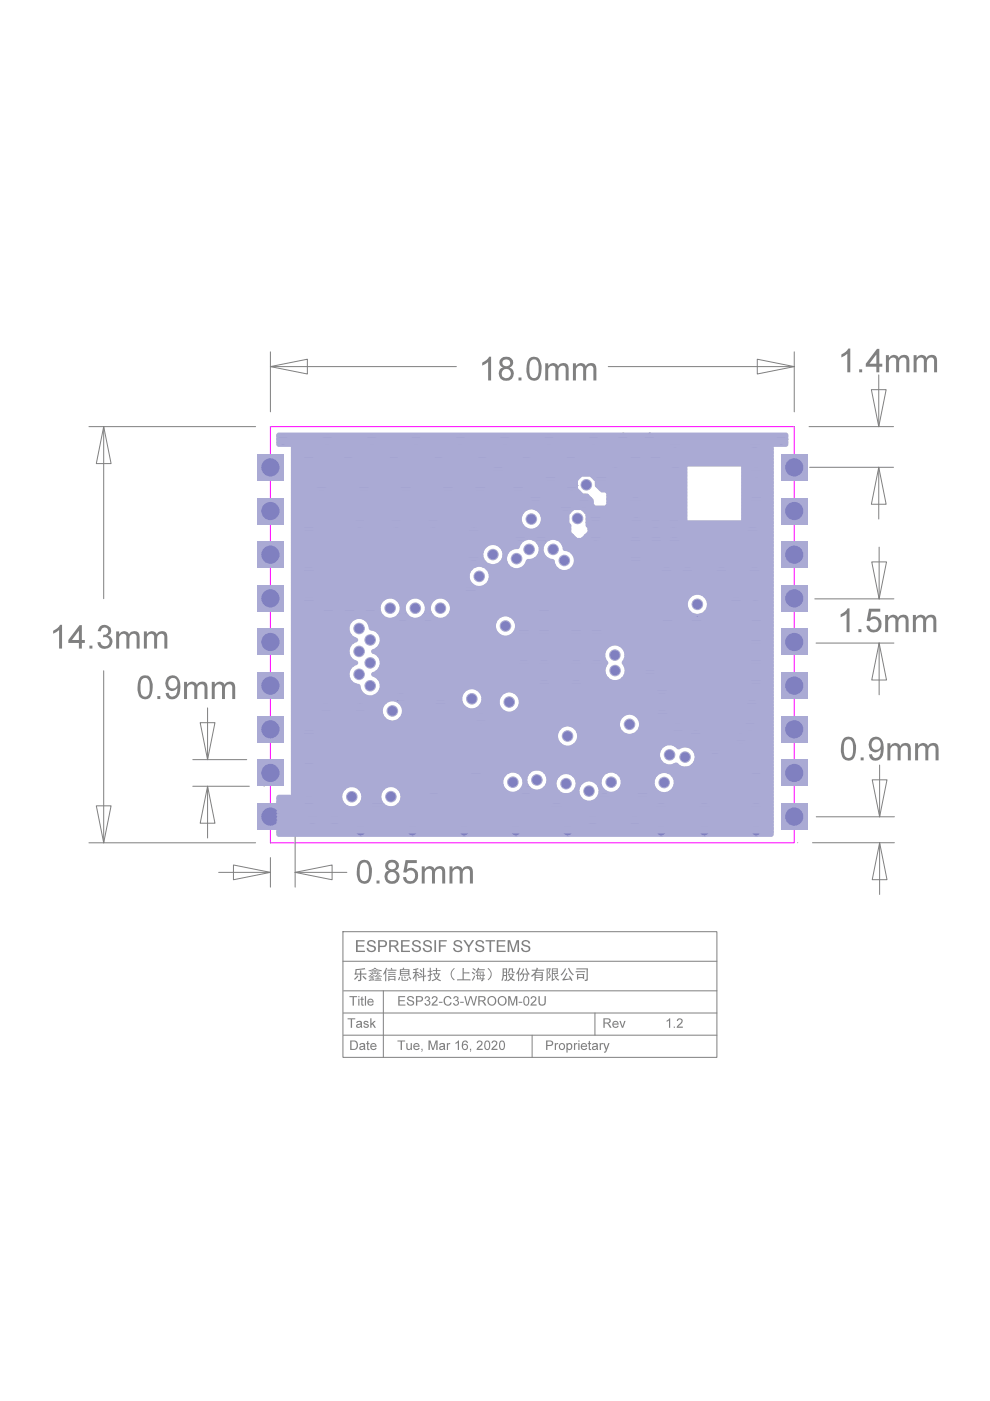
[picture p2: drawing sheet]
<svg xmlns="http://www.w3.org/2000/svg" width="210mm" height="297mm" viewBox="0 0 210 297" stroke-linecap="round" stroke-linejoin="round" font-family="sans-serif">
<defs><g id="words">
<text font-size="10.5" fill="#8080c0" x="61.1" y="175.9" transform="rotate(-90 61.1 175.9)">J9x1</text>
<g font-size="9.2" fill="#8080c0">
<text x="50.5" y="111.7">J2</text>
<text x="161.6" y="111.7">J17</text>
<text x="50.5" y="120.9">J3</text>
<text x="161.6" y="120.9">J16</text>
<text x="50.5" y="130.2">J4</text>
<text x="161.6" y="130.2">J15</text>
<text x="50.5" y="139.4">J5</text>
<text x="161.6" y="139.4">J14</text>
<text x="50.5" y="148.7">J6</text>
<text x="161.6" y="148.7">J13</text>
<text x="50.5" y="157.9">J7</text>
<text x="161.6" y="157.9">J12</text>
<text x="50.5" y="167.2">J8</text>
<text x="161.6" y="167.2">J11</text>
<text x="161.6" y="176.5">J10</text>
</g>
<g font-size="9" fill="#8080c0">
<text x="50.5" y="102.5">J1</text>
<text x="161.6" y="102.5">J18</text>
</g>
<text font-size="2.5" fill="#808080" x="141" y="217.9">1.2</text>
</g></defs>
<path d="M57.3 90.5h111.1v88.2h-111.1z" fill="none" stroke="#f0f" stroke-width=".21"/>
<g fill="none" stroke="#808080" stroke-width=".21">
<path d="M57.3 77.7l7.9-1.5v3.1zM57.3 74.6v12.7M57.3 77.7h39.5M129 77.7h39.4M160.6 76.2l7.8 1.5-7.8 1.6zM168.4 74.6v12.7M186.3 79.5v11M18.9 90.5h35.3M22 90.5l1.6 7.8h-3.2zM22 90.5v36.4M57.3 90.5h.1M168.4 90.5h.1"/>
<path d="M171.5 90.5h18M171.7 99.1h17.8M184.8 82.6h3.1l-1.6 7.9zM186.3 99.1l1.6 7.8h-3.1zM186.3 99.1v10.9M184.8 119.1h3.2l-1.6 7.9zM186.4 116v11M172.8 127h16.7M173 136.3h16.5M186.4 136.3l1.6 7.9h-3.2zM186.4 136.3v11M22 142.2v36.5"/>
<path d="M42.4 153.2h3.2l-1.6 7.9zM44 150.1v11M18.9 178.7h35.3M20.4 170.9h3.2l-1.6 7.8zM40.9 161.1h11.4M40.9 166.7h12M44 166.7l1.6 7.8h-3.2zM44 166.7v11M62.6 176.5v11.6M172.3 178.7h17.3M173.1 173.2h16.5M184.9 165.3h3.2l-1.6 7.9z"/>
<path d="M186.5 178.7l1.6 7.8h-3.2zM186.5 162.2v11M186.5 178.7v10.9M46.4 185h10.9M49.5 183.4l7.8 1.6-7.8 1.5zM57.3 181.8v6.3M62.6 185l7.8-1.6v3.1zM62.6 185h10.9M72.7 197.5h79.3v26.7h-79.3zM72.7 203.8h79.3M72.8 214.8h79.2M72.8 219.5h79.2"/>
<path d="M72.9 210.1h79.1M81.3 210.1v14.1M112.8 219.5v4.7M126.1 214.8v4.7"/>
</g>
<g fill="#808080">
<path d="M74.3 220.6h.7a1.01 1.01 0 0 1 .9 1 1.01 1.01 0 0 1-.9 1h-.7zM74.5 220.8v1.6a.83 .83 0 0 0 1.1-.8 .83 .83 0 0 0-1.1-.8zM76.3 221.3a.65 .65 0 0 1 1.1 .3l.1 1h-.3v-.2l-.6 .2a.44 .44 0 0 1-.4-.4 .44 .44 0 0 1 .5-.4l.4-.1a.35 .35 0 0 0-.3-.4 .35 .35 0 0 0-.4 .3h-.2zM76.4 222.1a.37 .37 0 0 0 .5 .3 .37 .37 0 0 0 .2-.5zM77.8 220.8l.3-.1v.5h.2v.2h-.2v.9l.2 .1 .1 .2-.5-.1-.1-1.1h-.2v-.2h.2zM78.7 221.3a.69 .69 0 0 1 .8-.1 .69 .69 0 0 1 .4 .7h-1.2a.46 .46 0 0 0 .4 .5 .46 .46 0 0 0 .5-.2h.3a.75 .75 0 0 1-1.2 .3 .75 .75 0 0 1 0-1.2zM78.8 221.6l-.1 .1h.9l-.1-.2-.3-.1z"/>
<path d="M73.7 215.9h1.6v.2h-.7v1.8h-.2v-1.8h-.7zM75.6 216.6a.65 .65 0 0 1 1.1 .2l.1 1.1h-.2l-.1-.2-.5 .2a.44 .44 0 0 1-.5-.4 .44 .44 0 0 1 .5-.4l.5-.1a.35 .35 0 0 0-.3-.4 .35 .35 0 0 0-.4 .3h-.3zM75.8 217.4a.37 .37 0 0 0 .4 .3 .37 .37 0 0 0 .3-.5zM77.2 216.5h.7l.2 .3-.2 .1a.28 .28 0 0 0-.3-.2 .28 .28 0 0 0-.3 .2l.1 .1a.62 .62 0 0 1 .7 .7 .65 .65 0 0 1-1.1-.2l.3-.1a.31 .31 0 0 0 .3 .4 .31 .31 0 0 0 .3-.4 .58 .58 0 0 1-.6-.2 .58 .58 0 0 1-.1-.7zM78.5 215.9h.3v1.1l.5-.5h.4l-.6 .5 .6 .9h-.3l-.5-.7-.1 .2v.5h-.3z"/>
<path d="M74.1 211.2h1.6v.2h-.7v1.8h-.2v-1.8h-.7zM76 211.2h.2v.2h-.2zM76 211.8h.2v1.4h-.2zM76.6 211.4l.3-.1v.5h.2v.2h-.2v.9l.2 .1v.2l-.5-.1v-1.1h-.2v-.2h.2zM77.4 211.2h.2v2h-.2zM78.1 211.9a.69 .69 0 0 1 .8-.1 .69 .69 0 0 1 .3 .7h-1.1a.46 .46 0 0 0 .4 .5 .46 .46 0 0 0 .5-.2h.2a.75 .75 0 0 1-1.1 .3 .75 .75 0 0 1 0-1.2zM78.3 212.1l-.2 .2h.9l-.3-.3z"/>
<path d="M75.4 205.5l1.9-.3 .2 .3-1.9 .2-.1 .7h.8v-.7h.3v.7h1.1v.2h-1.1v1.1a.45 .45 0 0 1-.6 .3l-.1-.2 .4-.1v-1.1l-1 .1-.1-.2zM75.8 206.8l.2 .2-.7 .8-.2-.2zM76.9 207.1l.1-.2 .7 .6-.2 .2zM78.6 206h.8v-.2h-.4v-.1h1v.1h-.4v.2h.9v.1h-.4l.1 .1-.1 .1h.5v.2h-2.2v-.2h.6l-.1-.1 .1-.1h-.4zM79.8 207h.7v.2h-.3v.1h.6v.2h-.6v.3h.3v-.3l.2 .1-.1 .2h.3v.1h-1.5v-.1h.3l-.1-.2 .2-.1 .1 .3h.1v-.3h-.4v-.2h.4v-.1h-.2zM78.1 205.7l.9-.2 .5-.3 .6 .4 .9 .1-.1 .2-.8-.2a.75 .75 0 0 0-1.2 0l-.7 .2zM78.5 207h.7v.1h-.2v.2h.3v.1h-.3v.3l.2-.3 .2 .1-.2 .2h.2v.2l-1.2 .1v-.2h.2v-.3h.1l.1 .3 .2-.1v-.3h-.4v-.1h.4v-.2h-.3zM79.4 207l.6-.5 1 .4-.1 .2-.8-.4-.6 .5zM78.1 207l.6-.5 .8 .3-.2 .1-.5-.2-.6 .5zM79.6 206.1v.2h.4v-.2zM79 206.1l.1 .2h.3v-.2zM82.3 206.9h1.5v1h-.2v-.2h-1v.3h-.3zM81.8 205.2l.3 .1-.2 .5v2.2h-.3l.1-1.8-.3 .5-.2-.2zM82.6 207.1v.4h1v-.4zM82.1 205.6h2v.2h-2zM82.3 206.1h1.6v.2h-1.6zM82.3 206.5h1.6v.2h-1.6zM82.8 205.3l.3-.1 .1 .3-.2 .1zM84.8 205.5h.5l.1-.3h.3l-.1 .3h1.2v1.3h-2zM85.1 207.1h.3v.6h.9v-.3l.3 .2-.1 .3h-1.3zM85 205.7v.2h1.6v-.2zM85 206.5v.2h1.6v-.2zM85 206.1v.2h1.6v-.2zM86.6 207.2l.2-.2 .4 .6-.2 .1zM84.6 207.1l.2 .1-.2 .7-.2-.1zM85.7 207.1l.1-.1 .3 .3-.3 .2zM87.6 205.5l1-.3 .2 .3-.5 .1v.5h.5v.2h-.5v1.7h-.2v-1.2l-.4 .8-.2-.2 .6-1.1h-.6v-.2h.6v-.5l-.4 .1zM89.7 205.2h.2v1.7l.4-.1 .1 .2-.5 .1v.9h-.2v-.8l-1 .1-.1-.2 1.1-.2zM88.9 206.3l.1-.1 .5 .5-.2 .1zM89 205.6l.1-.1 .5 .5-.2 .1zM88.4 206.6l.1-.2 .4 .4-.2 .2zM91.8 205.7h.6v-.5h.3l-.1 .5h.8v.2h-.8v.5h.7l-.6 1 .8 .4-.1 .2-.8-.4-.9 .4-.1-.1-.1-.1 .9-.4-.6-1.1 .6 .1v-.5h-.6zM91.1 205.2h.2v.6h.4v.3l-.4-.1v.5l.3-.1 .1 .2-.4 .2v1l-.4 .2-.1-.2 .3-.1v-.1v-.7l-.4 .2-.1-.3 .5-.2v-.6l-.4 .1v-.3h.4zM92.2 206.6l.4 .7 .4-.7zM96.3 205.2l.1 .2a1.35 1.35 0 0 0 0 2.3l-.1 .2a1.54 1.54 0 0 1 0-2.7zM98.1 205.2h.3l-.1 1 1.2-.1v.3h-1.2v1.2h1.4v.3h-2.8v-.3h1.2zM101.4 205.2l.2 .1-.1 .2h1.3v.2h-1.4l-.2 .3h1.4l-.1 .7h.3v.2h-.3v.5h.2v.2h-.2l-.3 .4-.1 .1-.1-.3 .3-.2h-1.2l.1-.7h-.3v-.2h.3v-.7l-.2 .3-.2-.1zM101.4 206.9l-.1 .5h1v-.5zM101.4 206.2v.5h.9l.1-.5zM100.5 206.8l.2 .2-.4 .9-.3-.1zM100.1 206l.6 .4-.1 .2-.6-.4zM100.3 205.2l.6 .4-.2 .2-.5-.4zM101.6 207l.2-.1 .2 .4-.2 .1zM101.7 206.3l.1-.1 .2 .4-.1 .1zM103.5 205.2a1.56 1.56 0 0 1 0 2.7l-.1-.2a1.33 1.33 0 0 0 0-2.3zM106.6 205.3h.9v2.5l-.5 .2-.1-.3h.4v-.8h-.5l-.3 1.1-.2-.1 .2-.6zM107.7 206.4l1.2 .1-.4 .9 .7 .4-.2 .2-.6-.4-.7 .5-.2-.2 .7-.5zM107.9 205.3h.9v.7h.4l-.1 .3h-.4l-.2-.3v-.5h-.4l-.3 .9-.2-.2 .2-.2zM106.8 206.2v.5h.5v-.5zM106.8 205.5v.5h.5v-.5zM108 206.7l.4 .6 .2-.6zM110.9 205.3l.2 .1-.5 1h1.3l-.5-1.1 .2-.1 .3 .7 .4 .6-.2 .2-.2-.2v.4a.79 .79 0 0 1-.6 1.1l-.1-.3 .4-.1v-1h-.5l-.1 .8-.5 .6-.2-.1 .2-.2a1.09 1.09 0 0 0 .4-1.1h-.3v-.1l-.2 .3-.3-.2 .5-.5zM110.1 205.2l.3 .1-.3 .6v2.1h-.3l.1-1.7-.3 .4-.2-.2zM112.7 205.6h1l.1-.4h.3l-.1 .4h1.4v.2h-1.5l-.2 .3h1.4l-.1 1.8-.4 .1-.1-.3h.3v-.4h-1.2v.7h-.3v-1.4l-.5 .5-.2-.2 1-1.1h-.9zM113.6 206.3v.4h1.2v-.4zM113.6 206.8v.4h1.2v-.4zM117 205.3h1.3v1.2h-.6l.1 .5 .5-.4 .1 .2-.5 .4 .7 .5-.2 .2-.6-.5-.3-.9h-.3v1.1l.4-.2v.3l-.6 .3-.1-.2zM115.9 205.3h.9l-.3 1a.63 .63 0 0 1 .3 .6 .63 .63 0 0 1-.5 .5l-.1-.2a.45 .45 0 0 0 .3-.5 .45 .45 0 0 0-.3-.4l.3-.8h-.4v2.5h-.2zM117.2 206v.3h.8v-.3zM117.2 205.5v.3h.8v-.3zM120 206.3l.3 .1-.7 1.2 1.3-.2-.3-.3 .2-.2 .6 1-.2 .1-.2-.3-1.7 .2-.1-.2 .5-.5zM120.4 205.3l.3-.1 .5 .9 .5 .5-.2 .2-.4-.3zM119.8 205.3l.2 .1-1 1.4-.1-.1zM122.3 206.5h1.6v1h-.3v-.1h-1v.3h-.3zM122.2 205.3h2.5l-.1 2.6-.6 .1-.1-.3h.4l.1-.2v-2l-2.2 .1zM122.6 206.7v.5h1v-.5zM122.1 205.9h2v.3h-2z"/>
<path d="M75.5 199.3h1.8v.3h-1.5v.8h1.4v.3h-1.4v.9h1.6v.2h-1.9zM78.1 199.5a.99 .99 0 0 1 1.5 .5h-.3a.51 .51 0 0 0-.6-.5 .51 .51 0 0 0-.4 .7l.1 .1a1.14 1.14 0 0 1 1.3 1 1.04 1.04 0 0 1-1.1 .6 1.04 1.04 0 0 1-.9-.9h.4a.66 .66 0 0 0 .5 .6 .66 .66 0 0 0 .8-.5l-.2-.2a1.23 1.23 0 0 1-1.3-1.1zM80.2 199.3h.9a.76 .76 0 0 1 1 .7 .76 .76 0 0 1-.9 .8h-.7v1h-.3zM80.5 199.6v.9h.7a.47 .47 0 0 0 .5-.4 .47 .47 0 0 0-.5-.5zM82.5 199.3h1.1a.69 .69 0 0 1 .9 .6 .69 .69 0 0 1-.7 .8l.9 1.1h-.4l-.3-.5a.83 .83 0 0 0-1.1-.6v1.1h-.4zM82.9 199.6v.8h.7a.43 .43 0 0 0 .5-.2 .43 .43 0 0 0-.3-.6zM85 199.3h1.9v.3h-1.5v.8h1.3v.3h-1.3v.9h1.5v.2h-1.9zM87.5 199.6a.98 .98 0 0 1 1-.3 .98 .98 0 0 1 .7 .7h-.4a.51 .51 0 0 0-.6-.5 .51 .51 0 0 0-.3 .7l.1 .1a1.14 1.14 0 0 1 1.2 1 1.04 1.04 0 0 1-1.1 .6 1.04 1.04 0 0 1-.8-.9h.3a.66 .66 0 0 0 .6 .6 .66 .66 0 0 0 .7-.5l-.1-.2a1.23 1.23 0 0 1-1.4-1.1zM89.8 199.6a.98 .98 0 0 1 1-.3 .98 .98 0 0 1 .7 .7h-.3a.51 .51 0 0 0-.6-.5 .51 .51 0 0 0-.4 .7l.1 .1a1.14 1.14 0 0 1 1.3 1 1.04 1.04 0 0 1-1.1 .6 1.04 1.04 0 0 1-.9-.9h.4a.66 .66 0 0 0 .5 .6 .66 .66 0 0 0 .8-.5l-.2-.2a1.23 1.23 0 0 1-1.3-1.1zM92.1 199.3h.4v2.5h-.4zM93 199.3h1.7v.3h-1.3v.8h1.1v.3h-1.1v1.1h-.4zM96.3 199.6a.98 .98 0 0 1 .9-.3 .98 .98 0 0 1 .8 .7h-.4a.51 .51 0 0 0-.6-.5 .51 .51 0 0 0-.3 .7l.1 .1a1.14 1.14 0 0 1 1.2 1 1.04 1.04 0 0 1-1.1 .6 1.04 1.04 0 0 1-.8-.9h.3a.66 .66 0 0 0 .6 .6 .66 .66 0 0 0 .7-.5l-.1-.2a1.23 1.23 0 0 1-1.4-1.1zM98.2 199.3h.4l.8 1.1 .7-1.1h.4l-.9 1.5v1h-.4v-1zM100.9 199.6a.98 .98 0 0 1 1-.3 .98 .98 0 0 1 .7 .7h-.3a.51 .51 0 0 0-.6-.5 .51 .51 0 0 0-.4 .7l.1 .1a1.14 1.14 0 0 1 1.3 1 1.04 1.04 0 0 1-1.1 .6 1.04 1.04 0 0 1-.9-.9h.4a.66 .66 0 0 0 .5 .6 .66 .66 0 0 0 .8-.5l-.2-.2a1.23 1.23 0 0 1-1.4-1.1zM102.9 199.3h2.1v.3h-.9v2.2h-.3v-2.2h-.9zM105.3 199.3h1.8v.3h-1.4v.8h1.3v.3h-1.3v.9h1.5v.2h-1.9zM107.6 199.3h.6l.7 2.2 .6-2.2h.5v2.5h-.3v-2.1l-.7 2.1h-.4l-.6-2.1v2.1h-.4zM110.7 199.6a.98 .98 0 0 1 1-.3 .98 .98 0 0 1 .7 .7h-.4a.51 .51 0 0 0-.6-.5 .51 .51 0 0 0-.3 .7l.1 .1a1.14 1.14 0 0 1 1.2 1 1.04 1.04 0 0 1-1.1 .6 1.04 1.04 0 0 1-.8-.9h.3a.66 .66 0 0 0 .6 .6 .66 .66 0 0 0 .7-.5l-.1-.2a1.23 1.23 0 0 1-1.4-1.1z"/>
<path d="M115.8 220.6h.7a.61 .61 0 0 1 .8 .6 .61 .61 0 0 1-.7 .6h-.5v.8h-.3zM116.1 220.8v.8h.5a.37 .37 0 0 0 .4-.4 .37 .37 0 0 0-.4-.4zM117.6 221.2h.3v.2l.3-.3 .2 .1-.1 .2h-.2l-.2 .2v1h-.3zM118.5 221.9a.72 .72 0 0 1 1.4 0 .72 .72 0 0 1-1.4 0zM118.8 221.5a.48 .48 0 0 0 0 .7 .48 .48 0 0 0 .7-.1v-.6l-.4-.1zM120.1 221.2h.2v.2a.6 .6 0 0 1 .9-.1 .6 .6 0 0 1 .1 .8 .57 .57 0 0 1-.3 .5 .57 .57 0 0 1-.7-.2v.8h-.2zM120.5 221.5l-.2 .4 .2 .4a.48 .48 0 0 0 .6-.4 .48 .48 0 0 0-.5-.5zM121.7 221.2h.2v.2l.3-.3 .2 .1v.2h-.2l-.2 .2-.1 1h-.2zM122.6 220.6h.3v.3h-.3zM122.6 221.2h.3v1.4h-.3zM123.3 221.3a.69 .69 0 0 1 .8-.1 .69 .69 0 0 1 .4 .7h-1.1a.46 .46 0 0 0 .3 .5 .46 .46 0 0 0 .5-.2h.3a.75 .75 0 0 1-1.1 .3 .75 .75 0 0 1-.1-1.2zM123.5 221.5l-.1 .2h.8l-.2-.3zM124.8 220.8l.3-.1v.5h.2v.2h-.2v.9l.2 .1 .1 .2-.5-.1-.1-1.1h-.2v-.2h.2zM125.7 221.2a.69 .69 0 0 1 .9 0 .69 .69 0 0 1 .2 .9v.5h-.2l-.1-.2-.5 .2a.44 .44 0 0 1-.5-.4 .44 .44 0 0 1 .6-.4l.4-.1a.35 .35 0 0 0-.3-.4 .35 .35 0 0 0-.4 .3h-.3zM125.8 222.1a.37 .37 0 0 0 .4 .3 .37 .37 0 0 0 .3-.5zM127.1 221.2h.3v.2l.3-.3 .2 .1-.1 .2h-.1l-.3 .2v1h-.3zM127.9 221.2h.3l.3 1.1 .5-1.1h.2l-.6 1.6-.3 .4h-.2l-.1-.3h.3l.1-.3z"/>
<path d="M84.3 220.6h1.6v.2h-.7v1.8h-.3v-1.8h-.6zM86.1 221.2h.3v.8a.35 .35 0 0 0 .4 .4 .35 .35 0 0 0 .3-.5v-.7h.2v1.4h-.2v-.2a.5 .5 0 0 1-.6 .2 .5 .5 0 0 1-.4-.5zM87.8 221.3a.69 .69 0 0 1 .8-.1 .69 .69 0 0 1 .4 .7h-1.1a.46 .46 0 0 0 .3 .5 .46 .46 0 0 0 .5-.2h.3a.75 .75 0 0 1-1.2 .3 .75 .75 0 0 1 0-1.2zM87.9 221.6v.1h.8l-.1-.2-.3-.1zM89.3 222.4h.3v.4l-.2 .2zM90.8 220.6h.5l.5 1.7 .6-1.7h.4v2h-.3v-1.7l-.6 1.7h-.2l-.6-1.7v1.7h-.3zM93.3 221.2a.69 .69 0 0 1 .9 0 .69 .69 0 0 1 .1 .9l.1 .5h-.2l-.1-.2-.5 .2a.44 .44 0 0 1-.5-.4 .44 .44 0 0 1 .5-.4l.5-.1a.35 .35 0 0 0-.3-.4 .35 .35 0 0 0-.4 .3h-.3zM93.4 222.1a.37 .37 0 0 0 .4 .3 .37 .37 0 0 0 .3-.5zM94.7 221.2h.3v.2l.3-.3 .2 .1-.1 .2h-.2l-.2 .2v1h-.3zM96.6 221.1l.7-.5v2h-.2v-1.6l-.5 .4zM98.1 220.8l.5-.2a.57 .57 0 0 1 .6 .5l-.2 .1a.4 .4 0 0 0-.5-.4 .4 .4 0 0 0-.3 .5v.3a.63 .63 0 0 1 .9 0 .63 .63 0 0 1-.2 1 .63 .63 0 0 1-.9-.3l-.1-.6zM98.2 222a.44 .44 0 0 0 .8 0 .44 .44 0 0 0-.8 0zM99.6 222.4h.3v.4l-.2 .2zM101.3 220.7a.65 .65 0 0 1 .9 .1 .65 .65 0 0 1-.2 1l-.6 .6h1v.2h-1.4l.1-.3a2.05 2.05 0 0 0 .9-1.3l-.3-.2-.3 .1-.1 .3h-.2zM102.9 220.7a.65 .65 0 0 1 .8 0 .65 .65 0 0 1 .2 .7v.2a.68 .68 0 0 1-.2 .9 .68 .68 0 0 1-.9-.2l-.1-1zM103 221v.1a1.1 1.1 0 0 0 .3 1.3 1.01 1.01 0 0 0 0-1.6zM104.4 220.7a.65 .65 0 0 1 1 .1 .65 .65 0 0 1-.3 1l-.6 .6h1v.2h-1.3l.1-.3a2.05 2.05 0 0 0 .9-1.3l-.4-.2-.2 .1-.1 .3h-.3zM106.1 220.7a.65 .65 0 0 1 .7 0 .65 .65 0 0 1 .3 .7v.2a.68 .68 0 0 1-.3 .9 .68 .68 0 0 1-.9-.2l-.1-1zM106.2 221l-.1 .1a1.1 1.1 0 0 0 .3 1.3 1.01 1.01 0 0 0 0-1.6z"/>
<path d="M84.4 211.2h1.5v.2h-1.2v.7h1.1v.2h-1.1v.7h1.3v.2h-1.6zM86.4 211.4a.79 .79 0 0 1 .8-.2 .79 .79 0 0 1 .6 .6h-.3a.41 .41 0 0 0-.5-.4 .41 .41 0 0 0-.3 .5l.1 .1a.91 .91 0 0 1 1 .8 .83 .83 0 0 1-.9 .4 .83 .83 0 0 1-.7-.7h.3a.49 .49 0 0 0 .5 .5 .49 .49 0 0 0 .5-.5l-.2-.1a.74 .74 0 0 1-.9-1zM88.2 211.2h.7a.61 .61 0 0 1 .8 .6 .61 .61 0 0 1-.7 .6h-.5v.8h-.3zM88.5 211.4v.7h.5a.37 .37 0 0 0 .4-.3 .37 .37 0 0 0-.4-.4zM90.2 211.3a.53 .53 0 0 1 .8 0 .53 .53 0 0 1-.1 .8 .62 .62 0 0 1 0 1.1 .62 .62 0 0 1-.9-.5h.2a.4 .4 0 0 0 .5 .3 .4 .4 0 0 0 .3-.5 .4 .4 0 0 0-.5-.2v-.3a.32 .32 0 0 0 .4-.2 .32 .32 0 0 0-.3-.4 .32 .32 0 0 0-.3 .4l-.3-.1zM91.7 211.3a.65 .65 0 0 1 1 .1 .65 .65 0 0 1-.3 1l-.6 .6h1v.2h-1.3l.1-.3a2.05 2.05 0 0 0 .9-1.3l-.3-.2-.3 .1-.1 .3h-.3zM93.1 212.4h.7v.2h-.7zM94.3 211.4l.4-.2a.78 .78 0 0 1 1 .6h-.3a.59 .59 0 0 0-.7-.4 .59 .59 0 0 0-.4 .8 .61 .61 0 0 0 .4 .8 .61 .61 0 0 0 .8-.5l.3 .1a.95 .95 0 0 1-1.4 .5 .95 .95 0 0 1-.2-1.5zM96.3 211.3a.53 .53 0 0 1 .8 0 .53 .53 0 0 1-.1 .8 .62 .62 0 0 1 0 1.1 .62 .62 0 0 1-.9-.5h.2a.4 .4 0 0 0 .5 .3 .4 .4 0 0 0 .3-.5 .4 .4 0 0 0-.6-.2l.1-.3a.32 .32 0 0 0 .4-.2 .32 .32 0 0 0-.3-.4 .32 .32 0 0 0-.4 .4l-.2-.1zM97.6 212.4h.7v.2h-.7zM98.4 211.2h.3l.4 1.7 .5-1.7h.3l.6 1.7 .4-1.7h.2l-.5 2h-.3l-.5-1.8-.5 1.8h-.3zM101.4 211.2h.9a.55 .55 0 0 1 .7 .4 .55 .55 0 0 1-.6 .7l.7 .9h-.3l-.3-.4a.67 .67 0 0 0-.8-.5v.9h-.3zM101.7 211.4v.7h.7l.2-.2v-.4zM103.3 212.2a1 1 0 0 1 2 0 1 1 0 0 1-2 0zM103.8 211.6a.78 .78 0 0 0-.1 1 .78 .78 0 0 0 1.1 .2 .78 .78 0 0 0 .1-1.1 .78 .78 0 0 0-1.1-.1zM105.5 212.2a1 1 0 0 1 2 0 1 1 0 0 1-2 0zM106 211.6a.78 .78 0 0 0-.1 1 .78 .78 0 0 0 1 .2 .78 .78 0 0 0 .2-1.1 .78 .78 0 0 0-1.1-.1zM107.8 211.2h.4l.5 1.7 .6-1.7h.4v2h-.3v-1.7l-.6 1.7h-.2l-.6-1.7v1.7h-.2zM110 212.4h.7v.2h-.7zM111.2 211.3a.65 .65 0 0 1 .7 0 .65 .65 0 0 1 .3 .7v.2a.68 .68 0 0 1-.2 .9 .68 .68 0 0 1-.9-.2l-.1-1zM111.3 211.6v.1a1.1 1.1 0 0 0 .3 1.3 1.01 1.01 0 0 0 0-1.6zM112.7 211.3a.65 .65 0 0 1 1 .1 .65 .65 0 0 1-.3 1l-.6 .6h1v.2h-1.3v-.3a2.05 2.05 0 0 0 1-1.3l-.4-.2-.3 .1-.1 .3h-.2zM114.2 211.2h.2v1.1a.52 .52 0 0 0 .5 .7 .52 .52 0 0 0 .6-.7v-1.1h.2v1.2a.79 .79 0 0 1-.8 .8 .79 .79 0 0 1-.7-.8z"/>
<path d="M127.9 215.9h.9a.55 .55 0 0 1 .7 .4 .55 .55 0 0 1-.5 .7l.7 .9h-.4l-.2-.4a.66 .66 0 0 0-.9-.5v.9h-.3zM128.2 216.1v.7h.7l.3-.2-.1-.4zM130 216.6a.69 .69 0 0 1 .8-.1 .69 .69 0 0 1 .4 .7h-1.1a.46 .46 0 0 0 .3 .5 .46 .46 0 0 0 .5-.2h.3a.75 .75 0 0 1-1.1 .3 .75 .75 0 0 1-.1-1.2zM130.1 216.9v.1h.8l-.1-.2-.3-.1zM131.3 216.5h.3l.4 1.1 .4-1.1h.2l-.5 1.4h-.2z"/>
<path d="M178.2 130.2a2.86 2.86 0 0 0 1.5-1.2h.4v5h-.6v-3.9l-1.3 .8zM182 133.4h.6v.6h-.6zM184.2 129.1h2.4v.6h-1.9l-.2 1.3a1.55 1.55 0 0 1 2 .1 1.55 1.55 0 0 1 .3 1.9 1.63 1.63 0 0 1-1.6 1.1 1.63 1.63 0 0 1-1.5-1.4l.6-.1a.99 .99 0 0 0 1.1 .9 .99 .99 0 0 0 .9-1.2 1.01 1.01 0 0 0-.7-1.1 1.01 1.01 0 0 0-1.2 .5l-.6-.1zM187.7 130.4h.6v.5a1.16 1.16 0 0 1 1.1-.6 1.16 1.16 0 0 1 1 .7 1.17 1.17 0 0 1 1.3-.7 1.17 1.17 0 0 1 .9 1.2v2.5h-.6v-2.2a.76 .76 0 0 0-.5-1 .76 .76 0 0 0-1 .6v2.6h-.7v-2.3a.65 .65 0 0 0-.6-.8 1 1 0 0 0-.9 1.2v1.9h-.6zM193.6 130.4h.6v.5a1.16 1.16 0 0 1 1.1-.6 1.16 1.16 0 0 1 1 .7 1.17 1.17 0 0 1 1.3-.7 1.17 1.17 0 0 1 .9 1.2v2.5h-.6v-2.2a.76 .76 0 0 0-.6-1 .76 .76 0 0 0-.9 .6v2.6h-.7v-2.3a.65 .65 0 0 0-.6-.8 1 1 0 0 0-.9 1.2v1.9h-.6z"/>
<path d="M179 156.5a1.53 1.53 0 0 1 2.4 1.1 4.1 4.1 0 0 1-.6 3.4 1.5 1.5 0 0 1-2.4-1 4.2 4.2 0 0 1 .6-3.5zM179.2 157.1a5 5 0 0 0 0 3.3 .9 .9 0 0 0 1 .3 .9 .9 0 0 0 .6-1l.1-1.5a1.28 1.28 0 0 0-1-1.5zM182.5 160.6h.6v.6h-.6zM184.6 156.7a1.58 1.58 0 0 1 1.7-.4 1.58 1.58 0 0 1 1 1.5 3.7 3.7 0 0 1-.8 3.2 1.41 1.41 0 0 1-1.4 .2 1.41 1.41 0 0 1-.9-1.2l.7-.1a.84 .84 0 0 0 .7 .8 1.05 1.05 0 0 0 1.1-1v-.8a1.49 1.49 0 0 1-2 .3 1.49 1.49 0 0 1-.4-2zM185.1 157.1a1.05 1.05 0 0 0 0 1.6 1.05 1.05 0 0 0 1.6-.4 1.03 1.03 0 0 0-.3-1.3 1.03 1.03 0 0 0-1.3 .1zM188.1 157.6h.7v.5a1.16 1.16 0 0 1 1-.6 1.16 1.16 0 0 1 1.1 .7 1.17 1.17 0 0 1 1.3-.7 1.17 1.17 0 0 1 .9 1.2v2.5h-.6v-2.2a.76 .76 0 0 0-.6-1 .76 .76 0 0 0-.9 .6l-.1 2.6h-.6v-2.3a.65 .65 0 0 0-.6-.8 1.01 1.01 0 0 0-.9 1.2v1.9h-.7zM194 157.6h.7v.5a1.16 1.16 0 0 1 1-.6 1.16 1.16 0 0 1 1.1 .7 1.17 1.17 0 0 1 1.3-.7 1.17 1.17 0 0 1 .9 1.2v2.5h-.6v-2.2a.76 .76 0 0 0-.6-1 .76 .76 0 0 0-.9 .6l-.1 2.6h-.6v-2.3a.65 .65 0 0 0-.6-.8 1.01 1.01 0 0 0-.9 1.2v1.9h-.7z"/>
<path d="M29.9 143.5a1.53 1.53 0 0 1 2.3 1.1 4.1 4.1 0 0 1-.5 3.4 1.5 1.5 0 0 1-2.4-1.1 4.2 4.2 0 0 1 .6-3.4zM30.1 144.1a5 5 0 0 0 0 3.3 .9 .9 0 0 0 1 .3 .9 .9 0 0 0 .6-1v-1.5a1.28 1.28 0 0 0-.9-1.5zM33.4 147.6h.6v.6h-.6zM35.5 143.7a1.58 1.58 0 0 1 1.7-.4 1.58 1.58 0 0 1 1 1.5 3.7 3.7 0 0 1-.8 3.2 1.41 1.41 0 0 1-1.5 .2 1.41 1.41 0 0 1-.8-1.3h.6a.84 .84 0 0 0 .8 .8 1.05 1.05 0 0 0 1.1-1v-.8a1.49 1.49 0 0 1-2 .3 1.49 1.49 0 0 1-.4-2zM35.9 144.1a1.05 1.05 0 0 0 .1 1.6 1.05 1.05 0 0 0 1.6-.4 1.03 1.03 0 0 0-.3-1.3 1.03 1.03 0 0 0-1.4 .1zM39 144.6h.7v.5a1.16 1.16 0 0 1 1-.6 1.16 1.16 0 0 1 1.1 .7 1.17 1.17 0 0 1 1.3-.7 1.17 1.17 0 0 1 .9 1.2v2.5h-.6v-2.2a.76 .76 0 0 0-.6-1 .76 .76 0 0 0-.9 .6l-.1 2.6h-.6v-2.3a.65 .65 0 0 0-.6-.8 1.01 1.01 0 0 0-.9 1.2v1.9h-.7zM44.9 144.6h.6v.5a1.16 1.16 0 0 1 1.1-.6 1.16 1.16 0 0 1 1 .7 1.17 1.17 0 0 1 1.3-.7 1.17 1.17 0 0 1 1 1.2v2.5h-.7v-2.2a.76 .76 0 0 0-.5-1 .76 .76 0 0 0-.9 .6l-.1 2.6h-.6v-2.3a.65 .65 0 0 0-.7-.8 1.01 1.01 0 0 0-.9 1.2v1.9h-.6z"/>
<path d="M76.3 182.6a1.53 1.53 0 0 1 2.4 1.1 4.1 4.1 0 0 1-.5 3.4 1.5 1.5 0 0 1-2.4-1 4.2 4.2 0 0 1 .5-3.5zM76.5 183.2a5 5 0 0 0 0 3.3 .9 .9 0 0 0 1.1 .3 .9 .9 0 0 0 .6-.9v-1.6a1.28 1.28 0 0 0-1-1.5zM79.8 186.7h.7v.6h-.7zM82.1 182.6a1.44 1.44 0 0 1 1.7-.2 1.44 1.44 0 0 1 .7 1.5l-.7 .7a1.46 1.46 0 0 1 .9 1.7 1.46 1.46 0 0 1-1.6 1.1 1.46 1.46 0 0 1-1.5-1.1 1.46 1.46 0 0 1 .8-1.7 1.14 1.14 0 0 1-.3-2zM82.5 183.1a.79 .79 0 0 0 .1 1 .79 .79 0 0 0 1.1 0 .79 .79 0 0 0 .1-1 1.05 1.05 0 0 0-1.3 0zM82.1 185.9a1 1 0 0 0 2 0 1 1 0 0 0-2 0zM86 182.4h2.4v.6h-1.9l-.2 1.3a1.55 1.55 0 0 1 1.9 .1 1.55 1.55 0 0 1 .4 1.9 1.63 1.63 0 0 1-1.7 1.1 1.63 1.63 0 0 1-1.5-1.4l.7-.1a.99 .99 0 0 0 1.1 .9 .99 .99 0 0 0 .8-1.2 1.01 1.01 0 0 0-.7-1.1 1.01 1.01 0 0 0-1.2 .5l-.6-.1zM89.4 183.7h.6v.5a1.16 1.16 0 0 1 1.1-.6 1.16 1.16 0 0 1 1 .7 1.17 1.17 0 0 1 1.4-.7 1.17 1.17 0 0 1 .9 1.2v2.5h-.6v-2.2a.76 .76 0 0 0-.6-1 .76 .76 0 0 0-.9 .6l-.1 2.6h-.6v-2.3a.65 .65 0 0 0-.6-.8 1.01 1.01 0 0 0-1 1.2v1.9h-.6zM95.3 183.7h.6v.5a1.16 1.16 0 0 1 1.1-.6 1.16 1.16 0 0 1 1 .7 1.17 1.17 0 0 1 1.3-.7 1.17 1.17 0 0 1 1 1.2v2.5h-.7v-2.2a.76 .76 0 0 0-.5-1 .76 .76 0 0 0-.9 .6l-.1 2.6h-.6v-2.3a.65 .65 0 0 0-.7-.8 1.01 1.01 0 0 0-.9 1.2v1.9h-.6z"/>
<path d="M102.2 76.9a2.87 2.87 0 0 0 1.5-1.3h.4v5.1h-.6v-4l-1.3 .8zM106.3 76a1.44 1.44 0 0 1 1.7-.3 1.44 1.44 0 0 1 .7 1.5l-.7 .7a1.46 1.46 0 0 1 .9 1.7 1.46 1.46 0 0 1-1.6 1.1 1.46 1.46 0 0 1-1.5-1.1 1.46 1.46 0 0 1 .8-1.7 1.14 1.14 0 0 1-.3-1.9zM106.7 76.4a.79 .79 0 0 0 .1 1.1 .79 .79 0 0 0 1.1 0 .79 .79 0 0 0 .1-1.1 1.05 1.05 0 0 0-1.3 0zM106.4 79.2a.98 .98 0 0 0 1.9 0 .98 .98 0 0 0-1.9 0zM109.9 80h.7v.7h-.7zM112.3 75.9a1.53 1.53 0 0 1 2.4 1.1 4.1 4.1 0 0 1-.6 3.5 1.5 1.5 0 0 1-2.3-1.1 4.2 4.2 0 0 1 .5-3.5zM112.5 76.5a5 5 0 0 0 0 3.3 .9 .9 0 0 0 1.1 .3 .9 .9 0 0 0 .5-.9l.1-1.5a1.28 1.28 0 0 0-1-1.5zM115.6 77h.6v.6a1.16 1.16 0 0 1 1.1-.6 1.16 1.16 0 0 1 1 .7 1.17 1.17 0 0 1 1.3-.7 1.17 1.17 0 0 1 1 1.1v2.6h-.7v-2.3a.76 .76 0 0 0-.5-.9 .76 .76 0 0 0-.9 .6l-.1 2.6h-.6v-2.3a.65 .65 0 0 0-.7-.9 1.01 1.01 0 0 0-.9 1.3v1.9h-.6zM121.5 77h.6v.6a1.16 1.16 0 0 1 1.1-.6 1.16 1.16 0 0 1 1 .7 1.17 1.17 0 0 1 1.3-.7 1.17 1.17 0 0 1 .9 1.1v2.6h-.6v-2.3a.76 .76 0 0 0-.5-.9 .76 .76 0 0 0-1 .6v2.6h-.7v-2.3a.65 .65 0 0 0-.6-.9 1.01 1.01 0 0 0-.9 1.3v1.9h-.6z"/>
<path d="M11.3 133.7a2.87 2.87 0 0 0 1.4-1.2h.5v5h-.7v-3.9l-1.2 .8zM16.9 132.5h.5v3.2h.6v.6h-.6v1.2h-.7v-1.2h-2.2v-.6zM16.7 133.7l-1.4 2h1.4zM19 136.9h.6v.6h-.6zM21.2 132.8a1.39 1.39 0 0 1 1.7-.1 1.39 1.39 0 0 1 .5 1.7l-.5 .4a1.45 1.45 0 0 1 .9 1.7 1.45 1.45 0 0 1-1.6 1.1 1.43 1.43 0 0 1-1.6-1.4l.7-.1a.99 .99 0 0 0 1.2 .9 .99 .99 0 0 0 .7-1.3 .99 .99 0 0 0-1.4-.6l.1-.5a.8 .8 0 0 0 1-.7 .8 .8 0 0 0-.7-.9 .8 .8 0 0 0-.9 .9l-.6-.1zM24.6 133.9h.7v.5a1.16 1.16 0 0 1 1-.6 1.16 1.16 0 0 1 1.1 .7 1.17 1.17 0 0 1 1.3-.7 1.17 1.17 0 0 1 .9 1.2v2.5h-.6v-2.2a.76 .76 0 0 0-.6-1 .76 .76 0 0 0-.9 .6l-.1 2.6h-.6v-2.3a.65 .65 0 0 0-.6-.8 1.01 1.01 0 0 0-.9 1.2v1.9h-.7zM30.5 133.9h.6v.5a1.16 1.16 0 0 1 1.1-.6 1.16 1.16 0 0 1 1 .7 1.17 1.17 0 0 1 1.4-.7 1.17 1.17 0 0 1 .9 1.2v2.5h-.7v-2.2a.76 .76 0 0 0-.5-1 .76 .76 0 0 0-.9 .6l-.1 2.6h-.6v-2.3a.65 .65 0 0 0-.7-.8 1.01 1.01 0 0 0-.9 1.2v1.9h-.6z"/>
<path d="M178.4 75.2a2.86 2.86 0 0 0 1.5-1.3h.4v5h-.7v-3.9l-1.2 .8zM182.2 78.3h.6v.6h-.6zM185.9 74h.5v3.1h.7v.6h-.7v1.2h-.6v-1.2h-2.2v-.6zM185.8 75.2l-1.5 1.9h1.5zM187.8 75.3h.7v.6a1.16 1.16 0 0 1 1-.7 1.16 1.16 0 0 1 1.1 .7 1.17 1.17 0 0 1 1.3-.6 1.17 1.17 0 0 1 .9 1.1v2.5h-.6v-2.2a.76 .76 0 0 0-.6-1 .76 .76 0 0 0-.9 .6l-.1 2.6h-.6v-2.3a.65 .65 0 0 0-.6-.8 1.01 1.01 0 0 0-.9 1.2v1.9h-.7zM193.7 75.3h.6v.6a1.16 1.16 0 0 1 1.1-.7 1.16 1.16 0 0 1 1 .7 1.17 1.17 0 0 1 1.4-.6 1.17 1.17 0 0 1 .9 1.1v2.5h-.7v-2.2a.76 .76 0 0 0-.5-1 .76 .76 0 0 0-.9 .6l-.1 2.6h-.6v-2.3a.65 .65 0 0 0-.6-.8 1.01 1.01 0 0 0-1 1.2v1.9h-.6z"/>
</g>
<path d="M58.7 92l-.1 2.2 .2 .5h2.9v73.8h-2.6l-.4 .3-.1 8.1 .2 .5h104.7l.5-.2 .1-82.5h2.5l.5-.2v-2.3l-.2-.4-107.8-.1zM80.7 128.9a2.02 2.02 0 0 1 4 0 2.02 2.02 0 0 1-4 0zM74.7 131.8a2.08 2.08 0 0 1 2.3-.4 2.08 2.08 0 0 1 1.2 2l.2 .2a2.09 2.09 0 0 1 2.1 1.9 2.09 2.09 0 0 1-1.6 2.2 .51 .51 0 0 0 .1 .9 2.06 2.06 0 0 1 1.5 2.1 2.06 2.06 0 0 1-1.6 1.9 .51 .51 0 0 0 .1 .9 2.04 2.04 0 0 1 1.4 2.4 2.04 2.04 0 0 1-2.3 1.5 2.04 2.04 0 0 1-1.7-2.2l-.2-.1a2.09 2.09 0 0 1-2.1-1.9 2.09 2.09 0 0 1 1.7-2.3 .51 .51 0 0 0-.2-.8 2.06 2.06 0 0 1-1.5-2.1 2.06 2.06 0 0 1 1.7-1.9 .51 .51 0 0 0-.2-.9 2.02 2.02 0 0 1-.9-3.4zM72.6 168.9a2.02 2.02 0 0 1 4 0 2.02 2.02 0 0 1-4 0zM81.2 150.7a2.02 2.02 0 0 1 4 0 2.02 2.02 0 0 1-4 0zM80.9 168.9a2.02 2.02 0 0 1 4 0 2.02 2.02 0 0 1-4 0zM86 128.9a2.05 2.05 0 0 1 4.1 0 2.05 2.05 0 0 1-4.1 0zM91.4 128.9a2.02 2.02 0 0 1 4 0 2.02 2.02 0 0 1-4 0zM102.5 117.6a2.02 2.02 0 0 1 4 0 2.02 2.02 0 0 1-4 0zM99.6 122.2a2.02 2.02 0 0 1 4 0 2.02 2.02 0 0 1-4 0zM98 148.2a2.05 2.05 0 0 1 4.1 0 2.05 2.05 0 0 1-4.1 0zM110.6 110.1a2.05 2.05 0 0 1 4.1 0 2.05 2.05 0 0 1-4.1 0zM108.2 117a2.36 2.36 0 0 1 1.7-.6l.2-.1a2.06 2.06 0 0 1 2.3-1.8 2.06 2.06 0 0 1 1.8 2.3 2.06 2.06 0 0 1-2.4 1.7l-.2 .2a2.04 2.04 0 0 1-2.9 1.6 2.04 2.04 0 0 1-.5-3.3zM105.2 132.7a2.02 2.02 0 0 1 4 0 2.02 2.02 0 0 1-4 0zM106 148.8a2.02 2.02 0 0 1 4 0 2.02 2.02 0 0 1-4 0zM106.7 165.8a2.05 2.05 0 0 1 4.1 0 2.05 2.05 0 0 1-4.1 0zM121.7 108.1h1.5l.9 1v2.2l.5 .7v.7l-1.4 1.3h-.8l-1.3-1.2v-1.5l-.4-.5v-1.7zM115.8 115.1a2.08 2.08 0 0 1 2.3-.5 2.08 2.08 0 0 1 1.3 2l.1 .1a2.06 2.06 0 0 1 2.2 2.1 2.06 2.06 0 0 1-2.1 2.1 2.06 2.06 0 0 1-2-2.2l-.2-.1a2.08 2.08 0 0 1-1.9-1.3 2.08 2.08 0 0 1 .3-2.2zM111.8 165.4a2.02 2.02 0 0 1 4 0 2.02 2.02 0 0 1-4 0zM118.3 156.1a2.05 2.05 0 0 1 4.1 0 2.05 2.05 0 0 1-4.1 0zM118 166.2a2.02 2.02 0 0 1 4 0 2.02 2.02 0 0 1-4 0zM122.5 101.9l.9-.8h1.7l1 1 .2 1.1 1.2 1.2h.8l.3 .3v2.2l-.3 .3h-2.1l-.3-.4v-.9l-1.2-1.1-1.1-.2-1.1-1.1zM128.9 137.5a2.04 2.04 0 0 1 2.9 0 2.04 2.04 0 0 1 0 2.8v.2a2.42 2.42 0 0 1 0 3.1 2.04 2.04 0 0 1-2.8 0 2.04 2.04 0 0 1-.1-2.9l.1-.1a2.42 2.42 0 0 1-.1-3.1zM131.5 153.6a2.02 2.02 0 0 1 4 0 2.02 2.02 0 0 1-4 0zM127.6 165.8a2.02 2.02 0 0 1 4 0 2.02 2.02 0 0 1-4 0zM122.9 167.7a2.02 2.02 0 0 1 4 0 2.02 2.02 0 0 1-4 0zM145.7 98.9h11.5v11.5h-11.5zM145.8 128.1a2.05 2.05 0 0 1 4.1 0 2.05 2.05 0 0 1-4.1 0zM140.5 158.7a2.12 2.12 0 0 1 3.2 .2h.2a2.06 2.06 0 0 1 2.9 .4 2.06 2.06 0 0 1-.4 2.9 2.06 2.06 0 0 1-2.9-.5h-.2a2.06 2.06 0 0 1-2.8-.2 2.06 2.06 0 0 1 0-2.8zM138.8 165.9a2.02 2.02 0 0 1 4 0 2.02 2.02 0 0 1-4 0z" fill="#aaaad4"/>
<g fill="none" stroke="#aaaad4" stroke-width=".21">
<path d="M57.3 90.5h.1M60 92h.1M65.5 98h.1M65.5 95.5h.1M66.7 96.7h.1M68.2 93.2h.1M69.4 94.4h.1M69.4 92h.1M70.6 93.2h.1M72.6 96.4h.1M73.8 97.7h.1M73.8 95.2h.1"/>
<path d="M75 96.4h.1M77.6 93.2h.1M78.8 94.4h.1M78.8 92h.1M80 93.2h.1M82.2 96.5h.1M83.5 97.7h.1M83.5 95.2h.1M84.7 96.5h.1M87 93.2h.1M88.2 94.4h.1M88.2 92h.1"/>
<path d="M89.4 93.2h.1M91.7 96.4h.1M92.9 97.6h.1M92.9 95.1h.1M94.2 96.4h.1M96.4 93.2h.1M97.6 94.4h.1M97.6 92h.1M98.8 93.2h.1M101 96.4h.1M102.2 97.6h.1M102.2 95.1h.1"/>
<path d="M103.4 96.4h.1M104.4 99.6h.1M105.6 98.4h.1M105.8 93.2h.1M106.8 99.6h.1M107 94.4h.1M107 92h.1M108.2 93.2h.1M110.3 96.3h.1M111.5 97.6h.1M111.5 95.1h.1M112.8 96.3h.1"/>
<path d="M115.2 93.2h.1M116.4 94.4h.1M116.4 92h.1M116.7 99.9h.1M117.7 93.2h.1M119.8 96.4h.1M121 97.7h.1M121 95.2h.1M122.3 96.4h.1M124.6 93.2h.1M125.8 94.4h.1M125.8 92h.1"/>
<path d="M127.1 93.2h.1M129.2 98.2h.1M130.4 99.4h.1M130.4 96.9h.1M130.8 93h.1M131.7 98.2h.1M132.1 94.3h.1M132.1 91.8h.1M133.3 93h.1M133.5 97h.1M134.7 98.2h.1M134.7 95.7h.1"/>
<path d="M136 97h.1M136.4 93h.1M137.7 94.2h.1M137.7 91.8h.1M137.8 97h.1M138.9 93h.1M139 98.2h.1M139 95.7h.1M140.2 97h.1M141.9 93.9h.1M142 98.4h.1M143.1 95.1h.1"/>
<path d="M143.1 92.6h.1M143.2 99.7h.1M143.2 97.2h.1M144.4 93.9h.1M144.5 98.4h.1M160 92.8h.1M165.6 92h.1M168.4 90.5h.1M66.9 103h.1M68.2 104.2h.1M68.2 101.8h.1M69.4 103h.1"/>
<path d="M75.1 110.9h.1M75.9 103.2h.1M76.3 112.2h.1M76.3 109.7h.1M77.2 104.5h.1M77.2 102h.1M77.5 110.9h.1M78.4 103.2h.1M82.7 110.9h.1M84 112.2h.1M84 109.7h.1M84.8 103.2h.1"/>
<path d="M85.2 110.9h.1M86 104.5h.1M86 102h.1M87.2 103.2h.1M90.6 110.9h.1M91.8 112.2h.1M91.8 109.7h.1M93.1 110.9h.1M93.7 103.2h.1M94.9 104.5h.1M94.9 102h.1M96.2 103.2h.1"/>
<path d="M99.2 118h.1M99.2 112.8h.1M100.4 119.2h.1M100.4 116.7h.1M100.4 114h.1M100.4 111.6h.1M100.6 103.2h.1M101.7 118h.1M101.7 112.8h.1M101.8 104.5h.1M101.8 102h.1M103.1 103.2h.1"/>
<path d="M105.6 100.9h.1M108.6 103.2h.1M109.1 113.7h.1M109.8 104.5h.1M109.8 102h.1M110.3 114.9h.1M110.3 112.5h.1M111.1 103.2h.1M111.5 113.7h.1M112.3 105.6h.1M113.5 114.4h.1M113.6 106.8h.1"/>
<path d="M113.6 104.3h.1M114.7 115.7h.1M114.7 113.2h.1M114.8 105.6h.1M115.5 101.1h.1M116 114.4h.1M116.7 102.3h.1M118 101.1h.1M118.8 107.5h.1M119.9 102.9h.1M120 108.8h.1M120 106.3h.1"/>
<path d="M121.2 104.2h.1M121.2 101.7h.1M121.2 107.5h.1M122.4 102.9h.1M122.6 106.5h.1M123.8 107.8h.1M123.8 105.3h.1M125 109.6h.1M125 106.5h.1M125.1 113.7h.1M126.3 110.9h.1M126.3 108.4h.1"/>
<path d="M126.3 101.3h.1M126.3 114.9h.1M126.3 112.4h.1M127.5 109.6h.1M127.5 102.6h.1M127.5 100.1h.1M127.5 113.7h.1M128.7 101.3h.1M133.5 106.3h.1M133.5 114.6h.1M133.5 118.5h.1M133.7 110.6h.1"/>
<path d="M134.7 107.6h.1M134.7 105.1h.1M134.7 115.8h.1M134.7 113.3h.1M134.8 119.7h.1M134.8 117.3h.1M134.9 111.9h.1M134.9 109.4h.1M135.9 106.3h.1M135.9 114.6h.1M136 118.5h.1M136.1 110.6h.1"/>
<path d="M137.8 111h.1M137.9 114.4h.1M139 112.2h.1M139 109.8h.1M139.1 115.7h.1M139.1 113.2h.1M140.2 111h.1M140.3 114.4h.1M141.3 119.9h.1M141.6 110.9h.1M141.7 114.7h.1M142.8 112.1h.1"/>
<path d="M142.8 109.7h.1M143 116h.1M143 113.5h.1M144.1 110.9h.1M144.2 114.7h.1M145.7 119.9h.1M152.9 119.9h.1M158.3 112.6h.1M68.4 129.8h.1M69.6 131h.1M69.6 128.5h.1M70.9 129.8h.1"/>
<path d="M72.9 129.7h.1M74.1 131h.1M74.1 128.5h.1M75.3 129.7h.1M77.3 129.7h.1M78.5 131h.1M78.5 128.5h.1M79.7 129.7h.1M84.2 130.8h.1M85.4 132.1h.1M85.4 129.6h.1M86.6 130.8h.1"/>
<path d="M89.5 130.8h.1M90.7 132.1h.1M90.7 129.6h.1M92 130.8h.1M98.6 125.1h.1M99.8 126.4h.1M99.8 123.9h.1M101 125.1h.1M109.8 134h.1M111.1 139.5h.1M111.1 135.2h.1M111.1 132.7h.1"/>
<path d="M112.3 134h.1M114.1 134h.1M114.1 129.6h.1M115.4 135.2h.1M115.4 132.7h.1M115.4 130.9h.1M115.4 128.4h.1M115.4 139.5h.1M116.6 134h.1M116.6 129.6h.1M120.9 134h.1M122.2 135.2h.1"/>
<path d="M122.2 132.7h.1M122.2 139.5h.1M123.4 134h.1M125.2 134h.1M126.5 135.2h.1M126.5 132.7h.1M126.5 139.5h.1M127.7 134h.1M140.1 121.2h.1M140.2 131.7h.1M141.3 122.4h.1M141.5 132.9h.1"/>
<path d="M141.5 130.5h.1M142.6 121.2h.1M142.7 131.7h.1M144.5 121.2h.1M145.7 122.4h.1M146.5 131.7h.1M147 121.2h.1M147.7 132.9h.1M147.7 130.5h.1M148.9 131.7h.1M151.7 121.2h.1M152.9 122.4h.1"/>
<path d="M154.2 121.2h.1M154.8 127.6h.1M156 128.8h.1M156 126.4h.1M157.3 127.6h.1M67.9 150.2h.1M69.1 151.4h.1M69.1 148.9h.1M70.3 150.2h.1M75.1 150.1h.1M76.4 151.3h.1M76.4 148.9h.1"/>
<path d="M77.6 150.1h.1M83.7 147.9h.1M85 149.1h.1M85 146.6h.1M86.2 147.9h.1M92.1 149.2h.1M93.4 150.4h.1M93.4 147.9h.1M94.6 149.2h.1M100.8 152.3h.1M102 153.5h.1M102 151.1h.1"/>
<path d="M103.3 152.3h.1M109.8 140.7h.1M111.1 142h.1M112.3 140.7h.1M114.1 145.1h.1M114.1 140.7h.1M115.4 146.3h.1M115.4 143.8h.1M115.4 142h.1M116.6 145.1h.1M116.6 140.7h.1M120.9 145.1h.1"/>
<path d="M120.9 140.7h.1M122.2 146.3h.1M122.2 143.8h.1M122.2 142h.1M123.4 145.1h.1M123.4 140.7h.1M125.2 140.7h.1M126.5 142h.1M127.7 140.7h.1M136.6 142.6h.1M137.8 143.8h.1M137.8 141.3h.1"/>
<path d="M139 142.6h.1M139.1 146.3h.1M139.2 151.4h.1M140.4 147.6h.1M140.4 145.1h.1M140.4 152.7h.1M140.4 150.2h.1M141.6 146.3h.1M141.7 151.4h.1M142.5 154.4h.1M143.7 155.6h.1M143.7 153.2h.1"/>
<path d="M145 154.4h.1M146.3 155.8h.1M147.5 157.1h.1M147.5 154.6h.1M148.7 155.8h.1M150.3 159h.1M151.6 157.8h.1M152.8 159h.1M155.8 156.6h.1M157 157.8h.1M157 155.4h.1M157.8 153.8h.1"/>
<path d="M158.2 149.3h.1M158.3 156.6h.1M65 173.8h.1M65.5 171.1h.1M66.2 175h.1M66.2 172.5h.1M67.5 173.8h.1M69.7 173.9h.1M71 175.2h.1M71 172.7h.1M72.2 173.9h.1M75.2 176.1h.1"/>
<path d="M76.5 177.4h.1M76.5 174.9h.1M77.7 176.1h.1M78.7 170.5h.1M79.9 171.7h.1M79.9 169.2h.1M81.1 170.5h.1M86.2 176.1h.1M87.4 177.4h.1M87.4 174.9h.1M88.7 176.1h.1M90.7 167.7h.1"/>
<path d="M92 168.9h.1M92 166.4h.1M93.2 167.7h.1M97.2 176.1h.1M98.4 177.4h.1M98.4 174.9h.1M99.6 176.1h.1M99.7 164h.1M100.9 165.2h.1M100.9 162.8h.1M102.1 164h.1M108.1 176.1h.1"/>
<path d="M109.4 177.4h.1M109.4 174.9h.1M110.2 167.7h.1M110.6 176.1h.1M111.5 168.9h.1M111.5 166.4h.1M112.7 167.7h.1M116.8 171h.1M118 172.2h.1M118 169.8h.1M119.1 176.1h.1M119.2 171h.1"/>
<path d="M120.3 177.4h.1M120.3 174.9h.1M121.6 176.1h.1M124.4 173.9h.1M125.7 175.2h.1M125.7 172.7h.1M126.8 169.1h.1M126.9 173.9h.1M128.1 170.3h.1M128.1 167.9h.1M129.3 169.1h.1M133.3 174.1h.1"/>
<path d="M134.6 175.3h.1M134.6 172.9h.1M135 168.2h.1M135.8 174.1h.1M136.2 169.4h.1M136.2 167h.1M137.5 168.2h.1M138.9 171.2h.1M138.9 176.1h.1M140.2 172.4h.1M140.2 169.9h.1M140.2 177.4h.1"/>
<path d="M140.2 174.9h.1M141.4 171.2h.1M141.4 176.1h.1M148.1 171.2h.1M148.1 176.1h.1M149.3 172.4h.1M149.3 169.9h.1M149.3 177.4h.1M149.3 174.9h.1M150.6 171.2h.1M150.6 176.1h.1M151.6 160.3h.1"/>
</g>
<circle cx="74.6" cy="168.9" r="1.23" fill="#aaaad4"/>
<circle cx="74.6" cy="168.9" r="1.01" fill="#8080c0"/>
<circle cx="100" cy="148.2" r="1.23" fill="#aaaad4"/>
<circle cx="100" cy="148.2" r="1.01" fill="#8080c0"/>
<circle cx="108.7" cy="165.8" r="1.23" fill="#aaaad4"/>
<circle cx="108.7" cy="165.8" r="1.01" fill="#8080c0"/>
<circle cx="83.2" cy="150.7" r="1.23" fill="#aaaad4"/>
<circle cx="83.2" cy="150.7" r="1.01" fill="#8080c0"/>
<circle cx="120.3" cy="156.1" r="1.23" fill="#aaaad4"/>
<circle cx="120.3" cy="156.1" r="1.01" fill="#8080c0"/>
<circle cx="120" cy="166.2" r="1.23" fill="#aaaad4"/>
<circle cx="120" cy="166.2" r="1.01" fill="#8080c0"/>
<circle cx="82.9" cy="168.9" r="1.23" fill="#aaaad4"/>
<circle cx="82.9" cy="168.9" r="1.01" fill="#8080c0"/>
<circle cx="113.8" cy="165.4" r="1.23" fill="#aaaad4"/>
<circle cx="113.8" cy="165.4" r="1.01" fill="#8080c0"/>
<circle cx="66.2" cy="173.8" r="1.23" fill="#aaaad4"/>
<circle cx="66.2" cy="173.8" r="1.01" fill="#8080c0"/>
<circle cx="65.5" cy="169.9" r="1.23" fill="#aaaad4"/>
<circle cx="65.5" cy="169.9" r="1.01" fill="#8080c0"/>
<circle cx="111.5" cy="167.7" r="1.23" fill="#aaaad4"/>
<circle cx="111.5" cy="167.7" r="1.01" fill="#8080c0"/>
<circle cx="85" cy="147.9" r="1.23" fill="#aaaad4"/>
<circle cx="85" cy="147.9" r="1.01" fill="#8080c0"/>
<circle cx="92" cy="167.7" r="1.23" fill="#aaaad4"/>
<circle cx="92" cy="167.7" r="1.01" fill="#8080c0"/>
<circle cx="109.4" cy="176.1" r="1.23" fill="#aaaad4"/>
<circle cx="109.4" cy="176.1" r="1.01" fill="#8080c0"/>
<circle cx="118" cy="171" r="1.23" fill="#aaaad4"/>
<circle cx="118" cy="171" r="1.01" fill="#8080c0"/>
<circle cx="79.9" cy="170.5" r="1.23" fill="#aaaad4"/>
<circle cx="79.9" cy="170.5" r="1.01" fill="#8080c0"/>
<circle cx="87.4" cy="176.1" r="1.23" fill="#aaaad4"/>
<circle cx="87.4" cy="176.1" r="1.01" fill="#8080c0"/>
<circle cx="76.4" cy="150.1" r="1.23" fill="#aaaad4"/>
<circle cx="76.4" cy="150.1" r="1.01" fill="#8080c0"/>
<circle cx="98.4" cy="176.1" r="1.23" fill="#aaaad4"/>
<circle cx="98.4" cy="176.1" r="1.01" fill="#8080c0"/>
<circle cx="102" cy="152.3" r="1.23" fill="#aaaad4"/>
<circle cx="102" cy="152.3" r="1.01" fill="#8080c0"/>
<circle cx="71" cy="173.9" r="1.23" fill="#aaaad4"/>
<circle cx="71" cy="173.9" r="1.01" fill="#8080c0"/>
<circle cx="100.9" cy="164" r="1.23" fill="#aaaad4"/>
<circle cx="100.9" cy="164" r="1.01" fill="#8080c0"/>
<circle cx="76.5" cy="176.1" r="1.23" fill="#aaaad4"/>
<circle cx="76.5" cy="176.1" r="1.01" fill="#8080c0"/>
<circle cx="120.3" cy="176.1" r="1.23" fill="#aaaad4"/>
<circle cx="120.3" cy="176.1" r="1.01" fill="#8080c0"/>
<circle cx="69.1" cy="150.2" r="1.23" fill="#aaaad4"/>
<circle cx="69.1" cy="150.2" r="1.01" fill="#8080c0"/>
<circle cx="93.4" cy="149.2" r="1.23" fill="#aaaad4"/>
<circle cx="93.4" cy="149.2" r="1.01" fill="#8080c0"/>
<circle cx="108" cy="148.8" r="1.23" fill="#aaaad4"/>
<circle cx="108" cy="148.8" r="1.01" fill="#8080c0"/>
<circle cx="129.6" cy="165.8" r="1.23" fill="#aaaad4"/>
<circle cx="129.6" cy="165.8" r="1.01" fill="#8080c0"/>
<circle cx="124.9" cy="167.7" r="1.23" fill="#aaaad4"/>
<circle cx="124.9" cy="167.7" r="1.01" fill="#8080c0"/>
<circle cx="142" cy="160" r="1.23" fill="#aaaad4"/>
<circle cx="142" cy="160" r="1.01" fill="#8080c0"/>
<circle cx="140.8" cy="165.9" r="1.23" fill="#aaaad4"/>
<circle cx="140.8" cy="165.9" r="1.01" fill="#8080c0"/>
<circle cx="133.5" cy="153.6" r="1.23" fill="#aaaad4"/>
<circle cx="133.5" cy="153.6" r="1.01" fill="#8080c0"/>
<circle cx="145.3" cy="160.5" r="1.23" fill="#aaaad4"/>
<circle cx="145.3" cy="160.5" r="1.01" fill="#8080c0"/>
<circle cx="140.2" cy="171.2" r="1.23" fill="#aaaad4"/>
<circle cx="140.2" cy="171.2" r="1.01" fill="#8080c0"/>
<circle cx="151.6" cy="159" r="1.23" fill="#aaaad4"/>
<circle cx="151.6" cy="159" r="1.01" fill="#8080c0"/>
<circle cx="157" cy="156.6" r="1.23" fill="#aaaad4"/>
<circle cx="157" cy="156.6" r="1.01" fill="#8080c0"/>
<circle cx="128.1" cy="169.1" r="1.23" fill="#aaaad4"/>
<circle cx="128.1" cy="169.1" r="1.01" fill="#8080c0"/>
<circle cx="159" cy="153.8" r="1.23" fill="#aaaad4"/>
<circle cx="159" cy="153.8" r="1.01" fill="#8080c0"/>
<circle cx="147.5" cy="155.8" r="1.23" fill="#aaaad4"/>
<circle cx="147.5" cy="155.8" r="1.01" fill="#8080c0"/>
<circle cx="149.3" cy="171.2" r="1.23" fill="#aaaad4"/>
<circle cx="149.3" cy="171.2" r="1.01" fill="#8080c0"/>
<circle cx="159.4" cy="149.3" r="1.23" fill="#aaaad4"/>
<circle cx="159.4" cy="149.3" r="1.01" fill="#8080c0"/>
<circle cx="140.2" cy="176.1" r="1.23" fill="#aaaad4"/>
<circle cx="140.2" cy="176.1" r="1.01" fill="#8080c0"/>
<circle cx="125.7" cy="173.9" r="1.23" fill="#aaaad4"/>
<circle cx="125.7" cy="173.9" r="1.01" fill="#8080c0"/>
<circle cx="134.6" cy="174.1" r="1.23" fill="#aaaad4"/>
<circle cx="134.6" cy="174.1" r="1.01" fill="#8080c0"/>
<circle cx="143.7" cy="154.4" r="1.23" fill="#aaaad4"/>
<circle cx="143.7" cy="154.4" r="1.01" fill="#8080c0"/>
<circle cx="140.4" cy="151.4" r="1.23" fill="#aaaad4"/>
<circle cx="140.4" cy="151.4" r="1.01" fill="#8080c0"/>
<circle cx="136.2" cy="168.2" r="1.23" fill="#aaaad4"/>
<circle cx="136.2" cy="168.2" r="1.01" fill="#8080c0"/>
<circle cx="149.3" cy="176.1" r="1.23" fill="#aaaad4"/>
<circle cx="149.3" cy="176.1" r="1.01" fill="#8080c0"/>
<circle cx="88.1" cy="128.9" r="1.23" fill="#aaaad4"/>
<circle cx="88.1" cy="128.9" r="1.01" fill="#8080c0"/>
<circle cx="117.3" cy="116.5" r="1.23" fill="#aaaad4"/>
<circle cx="117.3" cy="116.5" r="1.01" fill="#8080c0"/>
<circle cx="119.6" cy="118.8" r="1.23" fill="#aaaad4"/>
<circle cx="119.6" cy="118.8" r="1.01" fill="#8080c0"/>
<circle cx="112.2" cy="116.5" r="1.23" fill="#aaaad4"/>
<circle cx="112.2" cy="116.5" r="1.01" fill="#8080c0"/>
<circle cx="76.1" cy="143" r="1.23" fill="#aaaad4"/>
<circle cx="76.1" cy="143" r="1.01" fill="#8080c0"/>
<circle cx="109.5" cy="118.4" r="1.23" fill="#aaaad4"/>
<circle cx="109.5" cy="118.4" r="1.01" fill="#8080c0"/>
<circle cx="78.5" cy="140.5" r="1.23" fill="#aaaad4"/>
<circle cx="78.5" cy="140.5" r="1.01" fill="#8080c0"/>
<circle cx="76.1" cy="133.3" r="1.23" fill="#aaaad4"/>
<circle cx="76.1" cy="133.3" r="1.01" fill="#8080c0"/>
<circle cx="76.1" cy="138.1" r="1.23" fill="#aaaad4"/>
<circle cx="76.1" cy="138.1" r="1.01" fill="#8080c0"/>
<circle cx="78.5" cy="135.7" r="1.23" fill="#aaaad4"/>
<circle cx="78.5" cy="135.7" r="1.01" fill="#8080c0"/>
<circle cx="78.5" cy="145.4" r="1.23" fill="#aaaad4"/>
<circle cx="78.5" cy="145.4" r="1.01" fill="#8080c0"/>
<circle cx="101.6" cy="122.2" r="1.23" fill="#aaaad4"/>
<circle cx="101.6" cy="122.2" r="1.01" fill="#8080c0"/>
<circle cx="93.4" cy="128.9" r="1.23" fill="#aaaad4"/>
<circle cx="93.4" cy="128.9" r="1.01" fill="#8080c0"/>
<circle cx="82.7" cy="128.9" r="1.23" fill="#aaaad4"/>
<circle cx="82.7" cy="128.9" r="1.01" fill="#8080c0"/>
<circle cx="68.2" cy="103" r="1.23" fill="#aaaad4"/>
<circle cx="68.2" cy="103" r="1.01" fill="#8080c0"/>
<circle cx="73.8" cy="96.4" r="1.23" fill="#aaaad4"/>
<circle cx="73.8" cy="96.4" r="1.01" fill="#8080c0"/>
<circle cx="92.9" cy="96.4" r="1.23" fill="#aaaad4"/>
<circle cx="92.9" cy="96.4" r="1.01" fill="#8080c0"/>
<circle cx="60" cy="93.2" r="1.23" fill="#aaaad4"/>
<circle cx="60" cy="93.2" r="1.01" fill="#8080c0"/>
<circle cx="111.1" cy="140.7" r="1.23" fill="#aaaad4"/>
<circle cx="111.1" cy="140.7" r="1.01" fill="#8080c0"/>
<circle cx="84" cy="110.9" r="1.23" fill="#aaaad4"/>
<circle cx="84" cy="110.9" r="1.01" fill="#8080c0"/>
<circle cx="100.4" cy="118" r="1.23" fill="#aaaad4"/>
<circle cx="100.4" cy="118" r="1.01" fill="#8080c0"/>
<circle cx="115.4" cy="134" r="1.23" fill="#aaaad4"/>
<circle cx="115.4" cy="134" r="1.01" fill="#8080c0"/>
<circle cx="91.8" cy="110.9" r="1.23" fill="#aaaad4"/>
<circle cx="91.8" cy="110.9" r="1.01" fill="#8080c0"/>
<circle cx="101.8" cy="103.2" r="1.23" fill="#aaaad4"/>
<circle cx="101.8" cy="103.2" r="1.01" fill="#8080c0"/>
<circle cx="86" cy="103.2" r="1.23" fill="#aaaad4"/>
<circle cx="86" cy="103.2" r="1.01" fill="#8080c0"/>
<circle cx="113.6" cy="105.6" r="1.23" fill="#aaaad4"/>
<circle cx="113.6" cy="105.6" r="1.01" fill="#8080c0"/>
<circle cx="65.5" cy="96.7" r="1.23" fill="#aaaad4"/>
<circle cx="65.5" cy="96.7" r="1.01" fill="#8080c0"/>
<circle cx="83.5" cy="96.5" r="1.23" fill="#aaaad4"/>
<circle cx="83.5" cy="96.5" r="1.01" fill="#8080c0"/>
<circle cx="116.7" cy="101.1" r="1.23" fill="#aaaad4"/>
<circle cx="116.7" cy="101.1" r="1.01" fill="#8080c0"/>
<circle cx="100.4" cy="112.8" r="1.23" fill="#aaaad4"/>
<circle cx="100.4" cy="112.8" r="1.01" fill="#8080c0"/>
<circle cx="90.7" cy="130.8" r="1.23" fill="#aaaad4"/>
<circle cx="90.7" cy="130.8" r="1.01" fill="#8080c0"/>
<circle cx="102.2" cy="96.4" r="1.23" fill="#aaaad4"/>
<circle cx="102.2" cy="96.4" r="1.01" fill="#8080c0"/>
<circle cx="85.4" cy="130.8" r="1.23" fill="#aaaad4"/>
<circle cx="85.4" cy="130.8" r="1.01" fill="#8080c0"/>
<circle cx="109.8" cy="103.2" r="1.23" fill="#aaaad4"/>
<circle cx="109.8" cy="103.2" r="1.01" fill="#8080c0"/>
<circle cx="115.4" cy="145.1" r="1.23" fill="#aaaad4"/>
<circle cx="115.4" cy="145.1" r="1.01" fill="#8080c0"/>
<circle cx="76.3" cy="110.9" r="1.23" fill="#aaaad4"/>
<circle cx="76.3" cy="110.9" r="1.01" fill="#8080c0"/>
<circle cx="99.8" cy="125.1" r="1.23" fill="#aaaad4"/>
<circle cx="99.8" cy="125.1" r="1.01" fill="#8080c0"/>
<circle cx="78.5" cy="129.7" r="1.23" fill="#aaaad4"/>
<circle cx="78.5" cy="129.7" r="1.01" fill="#8080c0"/>
<circle cx="115.4" cy="129.6" r="1.23" fill="#aaaad4"/>
<circle cx="115.4" cy="129.6" r="1.01" fill="#8080c0"/>
<circle cx="110.3" cy="113.7" r="1.23" fill="#aaaad4"/>
<circle cx="110.3" cy="113.7" r="1.01" fill="#8080c0"/>
<circle cx="78.8" cy="93.2" r="1.23" fill="#aaaad4"/>
<circle cx="78.8" cy="93.2" r="1.01" fill="#8080c0"/>
<circle cx="111.1" cy="134" r="1.23" fill="#aaaad4"/>
<circle cx="111.1" cy="134" r="1.01" fill="#8080c0"/>
<circle cx="115.4" cy="140.7" r="1.23" fill="#aaaad4"/>
<circle cx="115.4" cy="140.7" r="1.01" fill="#8080c0"/>
<circle cx="88.2" cy="93.2" r="1.23" fill="#aaaad4"/>
<circle cx="88.2" cy="93.2" r="1.01" fill="#8080c0"/>
<circle cx="114.7" cy="114.4" r="1.23" fill="#aaaad4"/>
<circle cx="114.7" cy="114.4" r="1.01" fill="#8080c0"/>
<circle cx="77.2" cy="103.2" r="1.23" fill="#aaaad4"/>
<circle cx="77.2" cy="103.2" r="1.01" fill="#8080c0"/>
<circle cx="120" cy="107.5" r="1.23" fill="#aaaad4"/>
<circle cx="120" cy="107.5" r="1.01" fill="#8080c0"/>
<circle cx="105.6" cy="99.6" r="1.23" fill="#aaaad4"/>
<circle cx="105.6" cy="99.6" r="1.01" fill="#8080c0"/>
<circle cx="111.5" cy="96.3" r="1.23" fill="#aaaad4"/>
<circle cx="111.5" cy="96.3" r="1.01" fill="#8080c0"/>
<circle cx="69.4" cy="93.2" r="1.23" fill="#aaaad4"/>
<circle cx="69.4" cy="93.2" r="1.01" fill="#8080c0"/>
<circle cx="116.4" cy="93.2" r="1.23" fill="#aaaad4"/>
<circle cx="116.4" cy="93.2" r="1.01" fill="#8080c0"/>
<circle cx="94.9" cy="103.2" r="1.23" fill="#aaaad4"/>
<circle cx="94.9" cy="103.2" r="1.01" fill="#8080c0"/>
<circle cx="107" cy="93.2" r="1.23" fill="#aaaad4"/>
<circle cx="107" cy="93.2" r="1.01" fill="#8080c0"/>
<circle cx="74.1" cy="129.7" r="1.23" fill="#aaaad4"/>
<circle cx="74.1" cy="129.7" r="1.01" fill="#8080c0"/>
<circle cx="97.6" cy="93.2" r="1.23" fill="#aaaad4"/>
<circle cx="97.6" cy="93.2" r="1.01" fill="#8080c0"/>
<circle cx="69.6" cy="129.8" r="1.23" fill="#aaaad4"/>
<circle cx="69.6" cy="129.8" r="1.01" fill="#8080c0"/>
<circle cx="112.7" cy="110.1" r="1.23" fill="#aaaad4"/>
<circle cx="112.7" cy="110.1" r="1.01" fill="#8080c0"/>
<circle cx="104.5" cy="117.6" r="1.23" fill="#aaaad4"/>
<circle cx="104.5" cy="117.6" r="1.01" fill="#8080c0"/>
<circle cx="107.2" cy="132.7" r="1.23" fill="#aaaad4"/>
<circle cx="107.2" cy="132.7" r="1.01" fill="#8080c0"/>
<circle cx="130.4" cy="142.2" r="1.23" fill="#aaaad4"/>
<circle cx="130.4" cy="142.2" r="1.01" fill="#8080c0"/>
<circle cx="130.4" cy="138.9" r="1.23" fill="#aaaad4"/>
<circle cx="130.4" cy="138.9" r="1.01" fill="#8080c0"/>
<circle cx="121.2" cy="102.9" r="1.23" fill="#aaaad4"/>
<circle cx="121.2" cy="102.9" r="1.01" fill="#8080c0"/>
<circle cx="139.1" cy="114.4" r="1.23" fill="#aaaad4"/>
<circle cx="139.1" cy="114.4" r="1.01" fill="#8080c0"/>
<circle cx="142.8" cy="110.9" r="1.23" fill="#aaaad4"/>
<circle cx="142.8" cy="110.9" r="1.01" fill="#8080c0"/>
<g fill="#aaaad4">
<circle cx="159.5" cy="112.6" r="1.23"/>
<circle cx="126.3" cy="109.6" r="1.23"/>
</g>
<circle cx="126.3" cy="109.6" r="1.01" fill="#8080c0"/>
<circle cx="137.7" cy="93" r="1.23" fill="#aaaad4"/>
<circle cx="137.7" cy="93" r="1.01" fill="#8080c0"/>
<circle cx="125.8" cy="93.2" r="1.23" fill="#aaaad4"/>
<circle cx="125.8" cy="93.2" r="1.01" fill="#8080c0"/>
<circle cx="143.2" cy="98.4" r="1.23" fill="#aaaad4"/>
<circle cx="143.2" cy="98.4" r="1.01" fill="#8080c0"/>
<circle cx="143.1" cy="93.9" r="1.23" fill="#aaaad4"/>
<circle cx="143.1" cy="93.9" r="1.01" fill="#8080c0"/>
<circle cx="137.8" cy="142.6" r="1.23" fill="#aaaad4"/>
<circle cx="137.8" cy="142.6" r="1.01" fill="#8080c0"/>
<circle cx="152.9" cy="121.2" r="1.23" fill="#aaaad4"/>
<circle cx="152.9" cy="121.2" r="1.01" fill="#8080c0"/>
<circle cx="147.7" cy="131.7" r="1.23" fill="#aaaad4"/>
<circle cx="147.7" cy="131.7" r="1.01" fill="#8080c0"/>
<circle cx="165.6" cy="93.2" r="1.23" fill="#aaaad4"/>
<circle cx="165.6" cy="93.2" r="1.01" fill="#8080c0"/>
<g fill="#aaaad4">
<circle cx="160" cy="94" r="1.23"/>
<circle cx="122.2" cy="134" r="1.23"/>
</g>
<circle cx="122.2" cy="134" r="1.01" fill="#8080c0"/>
<circle cx="126.5" cy="134" r="1.23" fill="#aaaad4"/>
<circle cx="126.5" cy="134" r="1.01" fill="#8080c0"/>
<circle cx="127.5" cy="101.3" r="1.23" fill="#aaaad4"/>
<circle cx="127.5" cy="101.3" r="1.01" fill="#8080c0"/>
<circle cx="130.4" cy="98.2" r="1.23" fill="#aaaad4"/>
<circle cx="130.4" cy="98.2" r="1.01" fill="#8080c0"/>
<circle cx="134.7" cy="97" r="1.23" fill="#aaaad4"/>
<circle cx="134.7" cy="97" r="1.01" fill="#8080c0"/>
<circle cx="134.9" cy="110.6" r="1.23" fill="#aaaad4"/>
<circle cx="134.9" cy="110.6" r="1.01" fill="#8080c0"/>
<circle cx="134.7" cy="106.3" r="1.23" fill="#aaaad4"/>
<circle cx="134.7" cy="106.3" r="1.01" fill="#8080c0"/>
<circle cx="139" cy="97" r="1.23" fill="#aaaad4"/>
<circle cx="139" cy="97" r="1.01" fill="#8080c0"/>
<circle cx="122.2" cy="145.1" r="1.23" fill="#aaaad4"/>
<circle cx="122.2" cy="145.1" r="1.01" fill="#8080c0"/>
<circle cx="123.8" cy="106.5" r="1.23" fill="#aaaad4"/>
<circle cx="123.8" cy="106.5" r="1.01" fill="#8080c0"/>
<circle cx="134.7" cy="114.6" r="1.23" fill="#aaaad4"/>
<circle cx="134.7" cy="114.6" r="1.01" fill="#8080c0"/>
<circle cx="126.5" cy="140.7" r="1.23" fill="#aaaad4"/>
<circle cx="126.5" cy="140.7" r="1.01" fill="#8080c0"/>
<circle cx="139" cy="111" r="1.23" fill="#aaaad4"/>
<circle cx="139" cy="111" r="1.01" fill="#8080c0"/>
<circle cx="122.2" cy="140.7" r="1.23" fill="#aaaad4"/>
<circle cx="122.2" cy="140.7" r="1.01" fill="#8080c0"/>
<circle cx="134.8" cy="118.5" r="1.23" fill="#aaaad4"/>
<circle cx="134.8" cy="118.5" r="1.01" fill="#8080c0"/>
<circle cx="145.7" cy="121.2" r="1.23" fill="#aaaad4"/>
<circle cx="145.7" cy="121.2" r="1.01" fill="#8080c0"/>
<circle cx="140.4" cy="146.3" r="1.23" fill="#aaaad4"/>
<circle cx="140.4" cy="146.3" r="1.01" fill="#8080c0"/>
<circle cx="121" cy="96.4" r="1.23" fill="#aaaad4"/>
<circle cx="121" cy="96.4" r="1.01" fill="#8080c0"/>
<circle cx="156" cy="127.6" r="1.23" fill="#aaaad4"/>
<circle cx="156" cy="127.6" r="1.01" fill="#8080c0"/>
<circle cx="141.5" cy="131.7" r="1.23" fill="#aaaad4"/>
<circle cx="141.5" cy="131.7" r="1.01" fill="#8080c0"/>
<circle cx="122.5" cy="109.9" r="1.23" fill="#aaaad4"/>
<circle cx="122.5" cy="109.9" r="1.01" fill="#8080c0"/>
<circle cx="126.3" cy="113.7" r="1.23" fill="#aaaad4"/>
<circle cx="126.3" cy="113.7" r="1.01" fill="#8080c0"/>
<circle cx="141.3" cy="121.2" r="1.23" fill="#aaaad4"/>
<circle cx="141.3" cy="121.2" r="1.01" fill="#8080c0"/>
<circle cx="124.3" cy="102.8" r="1.23" fill="#aaaad4"/>
<circle cx="124.3" cy="102.8" r="1.01" fill="#8080c0"/>
<circle cx="143" cy="114.7" r="1.23" fill="#aaaad4"/>
<circle cx="143" cy="114.7" r="1.01" fill="#8080c0"/>
<circle cx="132.1" cy="93" r="1.23" fill="#aaaad4"/>
<circle cx="132.1" cy="93" r="1.01" fill="#8080c0"/>
<circle cx="147.9" cy="128.1" r="1.23" fill="#aaaad4"/>
<circle cx="147.9" cy="128.1" r="1.01" fill="#8080c0"/>
<g fill="none" stroke="#aaaad4" stroke-width=".78">
<path d="M59 93.8h107.8M59 93.1h107.8M59 92.4h107.8M62 94.5h101.7M62.1 99.5h83.2M62.1 98.8h83.3M62.1 98.1h101.6M62.1 97.4h101.6M62.1 96.6h101.6M62.1 95.9h101.6M62.1 95.2h101.6M157.5 98.8h6.2"/>
<path d="M157.5 99.5h6.2M62.1 119.9h38.7M62.1 117.8h40M62.1 117.1h40M62.1 118.5h40.2M62.1 116.4h40.3M62.1 119.2h40.6M62.1 115.7h40.9M62.1 110h48.1M62.1 115h48.2M62.1 110.8h48.2M62.1 109.3h48.3"/>
<path d="M62.1 111.5h48.6M62.1 108.6h48.6M62.1 114.3h49.1M62.1 112.2h49.4M62.1 107.9h49.4M62.1 112.9h58.6M62.1 113.6h59.2M62.1 103h60.1M62.1 102.3h60.1M62.1 103.7h60.1M62.1 101.6h60.2M62.1 104.4h60.8"/>
<path d="M62.1 100.9h60.9M62.1 105.1h62.4M62.1 105.8h63.1M62.1 106.5h63.4M62.1 107.2h63.6M62.1 100.2h83.2M102.4 119.9h1.5M105.1 119.9h2.5M106 115.7h3.9M106.3 119.2h.9M106.6 116.4h1.7M106.7 118.5h.4"/>
<path d="M106.9 117.1h.6M106.9 117.8h.3M111.4 119.9h6.1M111.8 119.2h5.5M113.2 114.3h3.1M113.5 118.5h2.5M113.8 107.9h7.6M113.8 112.2h6.9M114.1 115h1.3M114.2 117.8h1.1M114.5 115.7h.5M114.5 117.1h.4"/>
<path d="M114.6 116.4h.3M114.6 108.6h6.1M114.6 111.5h6.1M115 109.3h5.3M115 110.8h5.3M115.1 110h5.2M118.2 114.3h3.8M119.2 115h44.5M119.6 115.7h44.1M119.7 116.4h44M121.3 117.1h42.4M121.8 119.9h41.9"/>
<path d="M121.8 117.8h41.9M122 119.2h41.7M122 118.5h41.7M123.5 107.9h21.8M123.5 114.3h40.2M124.2 108.6h21.1M124.2 113.6h39.5M124.5 110h20.8M124.5 110.8h39.2M124.5 109.3h20.8M124.6 111.5h39.1M124.9 112.9h38.8"/>
<path d="M125 112.2h38.7M125.5 100.9h19.8M126.2 101.6h19.1M126.5 102.3h18.8M126.6 103h18.7M127.3 103.7h18M128.8 107.2h16.5M128.8 104.4h16.5M128.9 105.1h16.4M128.9 105.8h16.4M128.9 106.5h16.4M157.5 110h6.2"/>
<path d="M157.5 109.3h6.2M157.5 108.6h6.2M157.5 107.9h6.2M157.5 103h6.2M157.5 102.3h6.2M157.5 103.7h6.2M157.5 101.6h6.2M157.5 104.4h6.2M157.5 100.9h6.2M157.5 105.1h6.2M157.5 105.8h6.2M157.5 106.5h6.2"/>
<path d="M157.5 107.2h6.2M157.5 100.2h6.2M62.1 133.3h11.6M62.1 138.3h11.6M62.1 137.6h11.7M62.1 132.6h11.7M62.1 134h11.8M62.1 139h11.8M62.1 136.8h12M62.1 131.9h12M62.1 134.7h12.1M62.1 139.7h12.2"/>
<path d="M62.1 136.1h12.7M62.1 131.2h12.8M62.1 135.4h13M62.1 129.1h18.2M62.1 128.4h18.3M62.1 129.8h18.4M62.1 127.7h18.6M62.1 130.5h18.8M62.1 127h19.2M62.1 122h37.1M62.1 122.7h37.2M62.1 121.3h37.3"/>
<path d="M62.1 123.4h37.4M62.1 120.6h37.7M62.1 124.2h38.1M62.1 126.3h84.2M62.1 125.6h101.6M62.1 124.9h101.6M77.4 131.2h4.5M78.1 131.9h26.8M78.5 132.6h26.3M79 133.3h25.8M79.3 138.3h48.7M80 137.6h48.4"/>
<path d="M80.2 134h24.9M80.3 139h47.7M80.6 136.8h48.5M80.7 134.7h25.1M80.7 139.7h47.4M80.9 136.1h82.8M80.9 135.4h82.8M83.6 131.2h3.6M84.1 127h2.6M84.6 130.5h1.6M84.8 127.7h1.2M85 129.8h.8"/>
<path d="M85.1 128.4h.6M85.1 129.1h.5M88.9 131.2h3.6M89.4 127h2.6M89.9 130.5h1.6M90.1 127.7h1.2M90.3 129.8h.8M90.4 128.4h.6M90.5 129.1h.5M94.2 131.2h11.1M94.8 127h50.9M95.2 130.5h11"/>
<path d="M95.4 127.7h50.1M95.6 129.8h50.5M95.7 128.4h49.8M95.8 129.1h49.8M103 124.2h60.7M103.4 120.6h5.1M103.7 123.4h60M103.9 121.3h59.8M104 122.7h59.7M104 122h59.7M108.1 130.5h39.3M108.5 134.7h55.2"/>
<path d="M109 131.2h54.7M109.2 134h54.5M109.4 131.9h54.3M109.5 133.3h54.2M109.6 132.6h54.1M110.5 120.6h7.5M121.3 120.6h42.4M131.6 136.8h32.1M132.4 137.6h31.3M132.6 139.7h31.1M132.7 138.3h31M132.8 139h30.9"/>
<path d="M148.3 130.5h15.4M149.4 126.3h14.3M149.6 129.8h14.1M150 127h13.7M150.1 129.1h13.6M150.2 127.7h13.5M150.3 128.4h13.4M62.1 143.2h11.6M62.1 142.5h11.7M62.1 143.9h11.8M62.1 141.8h11.9M62.1 144.6h12.3"/>
<path d="M62.1 141.1h12.5M62.1 140.4h13.2M62.1 145.3h13.5M62.1 146h14.1M62.1 146.7h14.4M62.1 147.4h15.1M62.1 151h18.7M62.1 150.2h18.7M62.1 151.7h18.9M62.1 149.5h19M62.1 152.4h19.3M62.1 148.8h19.6"/>
<path d="M62.1 153.1h20.5M62.1 148.1h35.5M62.1 155.9h55.8M62.1 156.6h55.9M62.1 155.2h56M62.1 157.3h56.2M62.1 154.5h56.4M62.1 158h56.8M62.1 153.8h57.5M62.1 159.4h77.5M62.1 158.7h77.9M79.5 143.2h48.7"/>
<path d="M79.8 147.4h17.9M79.9 142.5h48.1M80.4 143.9h48.3M80.5 146.7h17.6M80.6 141.8h47.4M80.8 144.6h82.9M80.8 146h18.1M80.8 141.1h47.5M80.9 140.4h47.6M80.9 145.3h82.8M83.8 153.1h47.3M84.7 148.8h13"/>
<path d="M85 152.4h46.4M85.3 149.5h12.8M85.4 151.7h46.6M85.6 150.2h13.2M85.6 151h21.2M101.1 146h62.6M101.3 150.2h4.7M102 146.7h4.8M102 149.5h3.7M102.3 147.4h3.7M102.4 148.8h3.2M102.4 148.1h3.3"/>
<path d="M109.1 146.7h54.6M109.1 151h54.6M109.9 147.4h53.8M109.9 150.2h53.8M110.3 148.1h53.4M110.3 149.5h53.4M110.4 148.8h53.3M121.1 153.8h10M121.8 158h18.9M122.2 154.5h9M122.4 157.3h41.3M122.6 155.2h9.1"/>
<path d="M122.7 156.6h41M122.7 155.9h10.1M132.1 143.9h31.6M132.3 140.4h31.4M132.6 141.1h31.1M132.6 143.2h31.1M132.8 141.8h30.9M132.8 142.5h30.9M134.1 155.9h29.6M134.9 151.7h28.8M135.3 155.2h28.4M135.6 152.4h28.1"/>
<path d="M135.7 154.5h28M135.8 153.1h27.9M135.9 153.8h27.8M143.3 158h20.4M146.9 158.7h16.8M147.4 159.4h16.3M59 169.3h13.2M59 170h13.4M59 170.7h14M59 176.3h104.7M59 175.6h104.7M59 174.9h104.7"/>
<path d="M59 174.2h104.7M59 173.5h104.7M59 172.8h104.7M59 172.1h104.7M59 171.4h104.7M62.1 168.6h10.1M62.1 167.9h10.3M62.1 167.2h10.8M62.1 165.8h44.2M62.1 166.5h44.3M62.1 165.1h44.4M62.1 164.4h44.7"/>
<path d="M62.1 163.6h45.6M62.1 160.1h77.5M62.1 160.8h77.6M62.1 161.5h78M62.1 162.2h78.9M62.1 162.9h101.6M76.2 170.7h5.1M76.2 167.2h5M76.7 170h4M76.8 167.9h3.9M77 169.3h3.5M77 168.6h3.5"/>
<path d="M84.5 170.7h79.2M84.5 167.2h22.2M85 170h39.1M85.1 167.9h22.4M85.3 169.3h37.8M85.3 168.6h37.3M109.7 163.6h2.4M110 167.9h8.3M110.6 164.4h1M110.7 167.2h1.5M111 165.1h.4M111.1 166.5h.6"/>
<path d="M111.1 165.8h.4M115.4 167.2h2.4M115.5 163.6h13.1M116 166.5h1.6M116 164.4h2.4M116.2 165.8h1.4M116.2 165.1h1.7M121.6 164.4h6.1M121.7 167.9h.8M122.2 165.1h5.1M122.2 167.2h.3M122.4 165.8h1.1"/>
<path d="M122.4 166.5h.4M125.7 170h38M126.3 165.8h.9M126.7 169.3h37M126.9 166.5h.4M127.1 168.6h36.6M127.2 167.2h.4M127.3 167.9h1M130.6 163.6h9.4M130.9 167.9h8.5M131.5 164.4h7.5M131.6 167.2h7.2"/>
<path d="M131.9 165.1h6.7M131.9 166.5h6.6M132 165.8h6.4M141.6 163.6h22.1M142.2 167.9h21.5M142.7 164.4h21M142.9 167.2h20.8M143 162.2h.6M143.1 165.1h20.6M143.2 166.5h20.5M143.2 165.8h20.5M146.9 162.2h16.8"/>
<path d="M147.4 161.5h16.3M147.6 160.1h16.1M147.6 160.8h16.1"/>
</g>
<use href="#words"/>
</svg>
